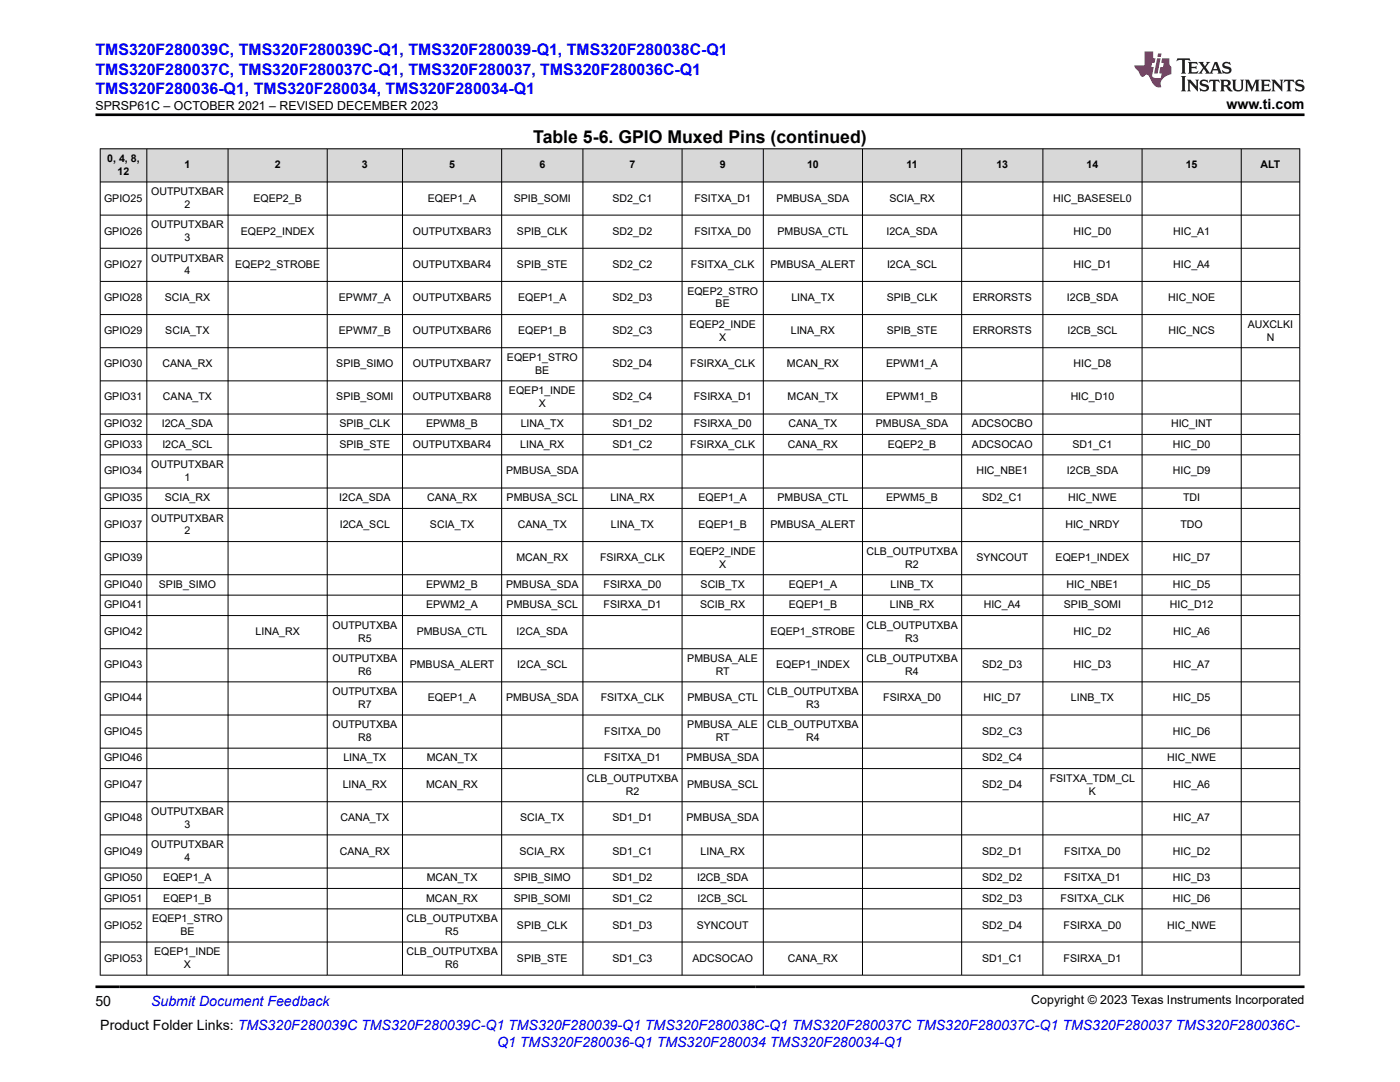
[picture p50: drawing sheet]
<svg xmlns="http://www.w3.org/2000/svg" width="279mm" height="216mm" viewBox="0 0 279 216" stroke-linecap="round" stroke-linejoin="round" font-family="sans-serif">
<defs><g id="words">
<text font-size="3.5" x="106.4" y="28.5">Table 5-6. GPIO Muxed Pins (continued)</text>
<g font-size="3.2" fill="#00f">
<text x="19" y="11.1">TMS320F280039C, TMS320F280039C-Q1, TMS320F280039-Q1, TMS320F280038C-Q1</text>
<text x="19" y="14.9">TMS320F280037C, TMS320F280037C-Q1, TMS320F280037, TMS320F280036C-Q1</text>
<text x="19" y="18.7">TMS320F280036-Q1, TMS320F280034, TMS320F280034-Q1</text>
</g>
<g font-size="2.8">
<text x="244.8" y="21.8">www.ti.com</text>
<text x="19" y="200.7">50</text>
<text x="20" y="205.5">Product Folder Links: TMS320F280039C TMS320F280039C-Q1 TMS320F280039-Q1 TMS320F280038C-Q1 TMS320F280037C TMS320F280037C-Q1 TMS320F280037 TMS320F280036C-</text>
</g>
<g font-size="2.8" fill="#00f">
<text x="30.2" y="200.7">Submit Document Feedback</text>
<text x="99.2" y="208.9">Q1 TMS320F280036-Q1 TMS320F280034 TMS320F280034-Q1</text>
</g>
<g font-size="2.5">
<text x="19" y="21.9">SPRSP61C – OCTOBER 2021 – REVISED DECEMBER 2023</text>
<text x="205.8" y="200.4">Copyright © 2023 Texas Instruments Incorporated</text>
</g>
<g font-size="2.1">
<text x="21.4" y="32.3">0, 4, 8,</text>
<text x="23.5" y="34.9">12</text>
<text x="36.8" y="33.6">1</text>
<text x="54.8" y="33.6">2</text>
<text x="72.2" y="33.6">3</text>
<text x="89.6" y="33.6">5</text>
<text x="107.6" y="33.6">6</text>
<text x="125.6" y="33.6">7</text>
<text x="143.6" y="33.6">9</text>
<text x="161.1" y="33.6">10</text>
<text x="180.9" y="33.6">11</text>
<text x="198.8" y="33.6">13</text>
<text x="216.9" y="33.6">14</text>
<text x="236.6" y="33.6">15</text>
<text x="251.6" y="33.6">ALT</text>
<text x="20.8" y="40.2">GPIO25</text>
<text x="30.2" y="39">OUTPUTXBAR</text>
<text x="36.8" y="41.5">2</text>
<text x="50.6" y="40.2">EQEP2_B</text>
<text x="85.4" y="40.2">EQEP1_A</text>
<text x="102.5" y="40.2">SPIB_SOMI</text>
<text x="122.2" y="40.2">SD2_C1</text>
<text x="138.6" y="40.2">FSITXA_D1</text>
<text x="155" y="40.2">PMBUSA_SDA</text>
<text x="177.5" y="40.2">SCIA_RX</text>
<text x="210.2" y="40.2">HIC_BASESEL0</text>
<text x="20.8" y="46.8">GPIO26</text>
<text x="30.2" y="45.6">OUTPUTXBAR</text>
<text x="48.1" y="46.8">EQEP2_INDEX</text>
<text x="82.4" y="46.8">OUTPUTXBAR3</text>
<text x="103.2" y="46.8">SPIB_CLK</text>
<text x="122.2" y="46.8">SD2_D2</text>
<text x="138.6" y="46.8">FSITXA_D0</text>
<text x="155.2" y="46.8">PMBUSA_CTL</text>
<text x="176.9" y="46.8">I2CA_SDA</text>
<text x="214.3" y="46.8">HIC_D0</text>
<text x="234.1" y="46.8">HIC_A1</text>
<text x="20.8" y="53.5">GPIO27</text>
<text x="30.2" y="52.2">OUTPUTXBAR</text>
<text x="36.8" y="48.1">3</text>
<text x="46.9" y="53.5">EQEP2_STROBE</text>
<text x="82.4" y="53.5">OUTPUTXBAR4</text>
<text x="103.2" y="53.5">SPIB_STE</text>
<text x="122.2" y="53.5">SD2_C2</text>
<text x="137.9" y="53.5">FSITXA_CLK</text>
<text x="153.8" y="53.5">PMBUSA_ALERT</text>
<text x="177" y="53.5">I2CA_SCL</text>
<text x="214.3" y="53.5">HIC_D1</text>
<text x="234.1" y="53.5">HIC_A4</text>
<text x="36.8" y="54.7">4</text>
<text x="137.2" y="58.8">EQEP2_STRO</text>
<text x="20.8" y="60.1">GPIO28</text>
<text x="32.9" y="60.1">SCIA_RX</text>
<text x="67.6" y="60.1">EPWM7_A</text>
<text x="82.4" y="60.1">OUTPUTXBAR5</text>
<text x="103.4" y="60.1">EQEP1_A</text>
<text x="122.2" y="60.1">SD2_D3</text>
<text x="137.6" y="65.4">EQEP2_INDE</text>
<text x="142.8" y="61.3">BE</text>
<text x="157.9" y="60.1">LINA_TX</text>
<text x="177" y="60.1">SPIB_CLK</text>
<text x="194.1" y="60.1">ERRORSTS</text>
<text x="212.9" y="60.1">I2CB_SDA</text>
<text x="233.1" y="60.1">HIC_NOE</text>
<text x="249" y="65.4">AUXCLKI</text>
<text x="20.8" y="66.7">GPIO29</text>
<text x="33" y="66.7">SCIA_TX</text>
<text x="67.6" y="66.7">EPWM7_B</text>
<text x="82.4" y="66.7">OUTPUTXBAR6</text>
<text x="103.4" y="66.7">EQEP1_B</text>
<text x="122.2" y="66.7">SD2_C3</text>
<text x="143.5" y="68">X</text>
<text x="157.8" y="66.7">LINA_RX</text>
<text x="177" y="66.7">SPIB_STE</text>
<text x="194.1" y="66.7">ERRORSTS</text>
<text x="213" y="66.7">I2CB_SCL</text>
<text x="233.2" y="66.7">HIC_NCS</text>
<text x="252.8" y="68">N</text>
<text x="20.8" y="73.3">GPIO30</text>
<text x="32.4" y="73.3">CANA_RX</text>
<text x="67.1" y="73.3">SPIB_SIMO</text>
<text x="82.4" y="73.3">OUTPUTXBAR7</text>
<text x="101.2" y="72">EQEP1_STRO</text>
<text x="106.8" y="74.6">BE</text>
<text x="122.2" y="73.3">SD2_D4</text>
<text x="137.8" y="73.3">FSIRXA_CLK</text>
<text x="157.1" y="73.3">MCAN_RX</text>
<text x="176.8" y="73.3">EPWM1_A</text>
<text x="214.3" y="73.3">HIC_D8</text>
<text x="20.8" y="79.9">GPIO31</text>
<text x="32.5" y="79.9">CANA_TX</text>
<text x="67.1" y="79.9">SPIB_SOMI</text>
<text x="82.4" y="79.9">OUTPUTXBAR8</text>
<text x="101.6" y="78.6">EQEP1_INDE</text>
<text x="107.5" y="81.2">X</text>
<text x="122.2" y="79.9">SD2_C4</text>
<text x="138.5" y="79.9">FSIRXA_D1</text>
<text x="157.2" y="79.9">MCAN_TX</text>
<text x="176.8" y="79.9">EPWM1_B</text>
<text x="213.7" y="79.9">HIC_D10</text>
<text x="20.8" y="85.3">GPIO32</text>
<text x="20.8" y="89.3">GPIO33</text>
<text x="32.3" y="85.3">I2CA_SDA</text>
<text x="32.4" y="89.3">I2CA_SCL</text>
<text x="67.8" y="85.3">SPIB_CLK</text>
<text x="67.8" y="89.3">SPIB_STE</text>
<text x="82.4" y="89.3">OUTPUTXBAR4</text>
<text x="85" y="85.3">EPWM8_B</text>
<text x="103.8" y="89.3">LINA_RX</text>
<text x="103.9" y="85.3">LINA_TX</text>
<text x="122.2" y="85.3">SD1_D2</text>
<text x="122.2" y="89.3">SD1_C2</text>
<text x="137.8" y="89.3">FSIRXA_CLK</text>
<text x="138.5" y="85.3">FSIRXA_D0</text>
<text x="157.2" y="89.3">CANA_RX</text>
<text x="157.4" y="85.3">CANA_TX</text>
<text x="174.8" y="85.3">PMBUSA_SDA</text>
<text x="177.2" y="89.3">EQEP2_B</text>
<text x="194" y="85.3">ADCSOCBO</text>
<text x="194" y="89.3">ADCSOCAO</text>
<text x="214" y="89.3">SD1_C1</text>
<text x="233.7" y="85.3">HIC_INT</text>
<text x="234.1" y="89.3">HIC_D0</text>
<text x="20.8" y="94.7">GPIO34</text>
<text x="30.2" y="93.4">OUTPUTXBAR</text>
<text x="36.8" y="95.9">1</text>
<text x="101" y="94.7">PMBUSA_SDA</text>
<text x="194.9" y="94.7">HIC_NBE1</text>
<text x="212.9" y="94.7">I2CB_SDA</text>
<text x="234.1" y="94.7">HIC_D9</text>
<text x="20.8" y="100">GPIO35</text>
<text x="32.9" y="100">SCIA_RX</text>
<text x="67.7" y="100">I2CA_SDA</text>
<text x="85.2" y="100">CANA_RX</text>
<text x="101.1" y="100">PMBUSA_SCL</text>
<text x="121.8" y="100">LINA_RX</text>
<text x="139.4" y="100">EQEP1_A</text>
<text x="155.2" y="100">PMBUSA_CTL</text>
<text x="176.8" y="100">EPWM5_B</text>
<text x="196" y="100">SD2_C1</text>
<text x="213.1" y="100">HIC_NWE</text>
<text x="236.1" y="100">TDI</text>
<text x="20.8" y="105.4">GPIO37</text>
<text x="30.2" y="104.1">OUTPUTXBAR</text>
<text x="36.8" y="106.6">2</text>
<text x="67.8" y="105.4">I2CA_SCL</text>
<text x="85.8" y="105.4">SCIA_TX</text>
<text x="103.3" y="105.4">CANA_TX</text>
<text x="121.9" y="105.4">LINA_TX</text>
<text x="139.4" y="105.4">EQEP1_B</text>
<text x="153.8" y="105.4">PMBUSA_ALERT</text>
<text x="212.6" y="105.4">HIC_NRDY</text>
<text x="235.6" y="105.4">TDO</text>
<text x="20.8" y="112">GPIO39</text>
<text x="103" y="112">MCAN_RX</text>
<text x="119.8" y="112">FSIRXA_CLK</text>
<text x="137.6" y="110.7">EQEP2_INDE</text>
<text x="143.5" y="113.3">X</text>
<text x="172.9" y="110.7">CLB_OUTPUTXBA</text>
<text x="180.7" y="113.3">R2</text>
<text x="194.9" y="112">SYNCOUT</text>
<text x="210.7" y="112">EQEP1_INDEX</text>
<text x="234.1" y="112">HIC_D7</text>
<text x="20.8" y="117.3">GPIO40</text>
<text x="31.7" y="117.3">SPIB_SIMO</text>
<text x="85" y="117.3">EPWM2_B</text>
<text x="101" y="117.3">PMBUSA_SDA</text>
<text x="120.5" y="117.3">FSIRXA_D0</text>
<text x="139.8" y="117.3">SCIB_TX</text>
<text x="157.4" y="117.3">EQEP1_A</text>
<text x="177.7" y="117.3">LINB_TX</text>
<text x="212.9" y="117.3">HIC_NBE1</text>
<text x="234.1" y="117.3">HIC_D5</text>
<text x="20.8" y="121.4">GPIO41</text>
<text x="66.3" y="125.5">OUTPUTXBA</text>
<text x="85" y="121.4">EPWM2_A</text>
<text x="101.1" y="121.4">PMBUSA_SCL</text>
<text x="120.5" y="121.4">FSIRXA_D1</text>
<text x="139.7" y="121.4">SCIB_RX</text>
<text x="157.4" y="121.4">EQEP1_B</text>
<text x="172.9" y="125.5">CLB_OUTPUTXBA</text>
<text x="177.6" y="121.4">LINB_RX</text>
<text x="196.3" y="121.4">HIC_A4</text>
<text x="212.3" y="121.4">SPIB_SOMI</text>
<text x="233.5" y="121.4">HIC_D12</text>
<text x="20.8" y="126.7">GPIO42</text>
<text x="51" y="126.7">LINA_RX</text>
<text x="71.5" y="128">R5</text>
<text x="83.2" y="126.7">PMBUSA_CTL</text>
<text x="103.1" y="126.7">I2CA_SDA</text>
<text x="153.8" y="126.7">EQEP1_STROBE</text>
<text x="180.7" y="128">R3</text>
<text x="214.3" y="126.7">HIC_D2</text>
<text x="234.1" y="126.7">HIC_A6</text>
<text x="20.8" y="133.4">GPIO43</text>
<text x="66.3" y="132.1">OUTPUTXBA</text>
<text x="71.5" y="134.6">R6</text>
<text x="81.8" y="133.4">PMBUSA_ALERT</text>
<text x="103.2" y="133.4">I2CA_SCL</text>
<text x="137.2" y="132.1">PMBUSA_ALE</text>
<text x="142.8" y="134.6">RT</text>
<text x="154.9" y="133.4">EQEP1_INDEX</text>
<text x="172.9" y="132.1">CLB_OUTPUTXBA</text>
<text x="180.7" y="134.6">R4</text>
<text x="196" y="133.4">SD2_D3</text>
<text x="214.3" y="133.4">HIC_D3</text>
<text x="234.1" y="133.4">HIC_A7</text>
<text x="20.8" y="140">GPIO44</text>
<text x="66.3" y="138.7">OUTPUTXBA</text>
<text x="71.5" y="141.2">R7</text>
<text x="85.4" y="140">EQEP1_A</text>
<text x="101" y="140">PMBUSA_SDA</text>
<text x="119.9" y="140">FSITXA_CLK</text>
<text x="137.2" y="140">PMBUSA_CTL</text>
<text x="153.1" y="138.7">CLB_OUTPUTXBA</text>
<text x="160.9" y="141.2">R3</text>
<text x="176.3" y="140">FSIRXA_D0</text>
<text x="196.3" y="140">HIC_D7</text>
<text x="213.7" y="140">LINB_TX</text>
<text x="234.1" y="140">HIC_D5</text>
<text x="20.8" y="146.6">GPIO45</text>
<text x="66.3" y="145.3">OUTPUTXBA</text>
<text x="71.5" y="147.9">R8</text>
<text x="120.6" y="146.6">FSITXA_D0</text>
<text x="137.2" y="145.3">PMBUSA_ALE</text>
<text x="142.8" y="147.9">RT</text>
<text x="153.1" y="145.3">CLB_OUTPUTXBA</text>
<text x="160.9" y="147.9">R4</text>
<text x="196" y="146.6">SD2_C3</text>
<text x="234.1" y="146.6">HIC_D6</text>
<text x="20.8" y="151.9">GPIO46</text>
<text x="68.5" y="151.9">LINA_TX</text>
<text x="85.2" y="151.9">MCAN_TX</text>
<text x="120.6" y="151.9">FSITXA_D1</text>
<text x="137" y="151.9">PMBUSA_SDA</text>
<text x="196" y="151.9">SD2_C4</text>
<text x="232.9" y="151.9">HIC_NWE</text>
<text x="20.8" y="157.3">GPIO47</text>
<text x="68.4" y="157.3">LINA_RX</text>
<text x="85" y="157.3">MCAN_RX</text>
<text x="117.1" y="156">CLB_OUTPUTXBA</text>
<text x="124.9" y="158.5">R2</text>
<text x="137.1" y="157.3">PMBUSA_SCL</text>
<text x="196" y="157.3">SD2_D4</text>
<text x="209.5" y="156">FSITXA_TDM_CL</text>
<text x="217.3" y="158.5">K</text>
<text x="234.1" y="157.3">HIC_A6</text>
<text x="20.8" y="163.9">GPIO48</text>
<text x="30.2" y="162.6">OUTPUTXBAR</text>
<text x="36.8" y="165.2">3</text>
<text x="67.9" y="163.9">CANA_TX</text>
<text x="103.8" y="163.9">SCIA_TX</text>
<text x="122.2" y="163.9">SD1_D1</text>
<text x="137" y="163.9">PMBUSA_SDA</text>
<text x="234.1" y="163.9">HIC_A7</text>
<text x="20.8" y="170.5">GPIO49</text>
<text x="30.2" y="169.2">OUTPUTXBAR</text>
<text x="36.8" y="171.8">4</text>
<text x="67.8" y="170.5">CANA_RX</text>
<text x="103.7" y="170.5">SCIA_RX</text>
<text x="122.2" y="170.5">SD1_C1</text>
<text x="139.8" y="170.5">LINA_RX</text>
<text x="196" y="170.5">SD2_D1</text>
<text x="212.4" y="170.5">FSITXA_D0</text>
<text x="234.1" y="170.5">HIC_D2</text>
<text x="20.8" y="175.9">GPIO50</text>
<text x="20.8" y="179.9">GPIO51</text>
<text x="32.6" y="175.9">EQEP1_A</text>
<text x="32.6" y="179.9">EQEP1_B</text>
<text x="85" y="179.9">MCAN_RX</text>
<text x="85.2" y="175.9">MCAN_TX</text>
<text x="102.5" y="175.9">SPIB_SIMO</text>
<text x="102.5" y="179.9">SPIB_SOMI</text>
<text x="122.2" y="175.9">SD1_D2</text>
<text x="122.2" y="179.9">SD1_C2</text>
<text x="139.1" y="175.9">I2CB_SDA</text>
<text x="139.2" y="179.9">I2CB_SCL</text>
<text x="196" y="175.9">SD2_D2</text>
<text x="196" y="179.9">SD2_D3</text>
<text x="211.7" y="179.9">FSITXA_CLK</text>
<text x="212.4" y="175.9">FSITXA_D1</text>
<text x="234.1" y="175.9">HIC_D3</text>
<text x="234.1" y="179.9">HIC_D6</text>
<text x="20.8" y="185.3">GPIO52</text>
<text x="30.3" y="184">EQEP1_STRO</text>
<text x="81.1" y="184">CLB_OUTPUTXBA</text>
<text x="103.2" y="185.3">SPIB_CLK</text>
<text x="122.2" y="185.3">SD1_D3</text>
<text x="139.1" y="185.3">SYNCOUT</text>
<text x="196" y="185.3">SD2_D4</text>
<text x="212.3" y="185.3">FSIRXA_D0</text>
<text x="232.9" y="185.3">HIC_NWE</text>
<text x="20.8" y="191.9">GPIO53</text>
<text x="30.8" y="190.6">EQEP1_INDE</text>
<text x="36" y="186.5">BE</text>
<text x="81.1" y="190.6">CLB_OUTPUTXBA</text>
<text x="88.9" y="186.5">R5</text>
<text x="103.2" y="191.9">SPIB_STE</text>
<text x="122.2" y="191.9">SD1_C3</text>
<text x="138.2" y="191.9">ADCSOCAO</text>
<text x="157.2" y="191.9">CANA_RX</text>
<text x="196" y="191.9">SD1_C1</text>
<text x="212.3" y="191.9">FSIRXA_D1</text>
<text x="36.7" y="193.2">X</text>
<text x="88.9" y="193.2">R6</text>
</g>
</g></defs>
<g fill="#d8d8d8">
<path d="M20 29.7h239.4v6.6h-239.4z" fill-rule="evenodd"/>
<path d="M20.1 29.8h9.1v6.4h-9.1z" fill-rule="evenodd"/>
<path d="M29.4 29.8h16.1v6.4h-16.1z" fill-rule="evenodd"/>
<path d="M45.6 29.8h19.6v6.4h-19.6z" fill-rule="evenodd"/>
<path d="M65.4 29.8h14.9v6.4h-14.9z" fill-rule="evenodd"/>
<path d="M80.4 29.8h19.7v6.4h-19.7z" fill-rule="evenodd"/>
<path d="M100.2 29.8h16.1v6.4h-16.1z" fill-rule="evenodd"/>
<path d="M116.4 29.8h19.7v6.4h-19.7z" fill-rule="evenodd"/>
<path d="M136.2 29.8h16.1v6.4h-16.1z" fill-rule="evenodd"/>
<path d="M152.4 29.8h19.7v6.4h-19.7z" fill-rule="evenodd"/>
<path d="M172.2 29.8h19.7v6.4h-19.7z" fill-rule="evenodd"/>
<path d="M192 29.8h16.1v6.4h-16.1z" fill-rule="evenodd"/>
<path d="M208.2 29.8h19.7v6.4h-19.7z" fill-rule="evenodd"/>
<path d="M228 29.8h19.7v6.4h-19.7z" fill-rule="evenodd"/>
<path d="M247.8 29.8h11.5v6.4h-11.5z" fill-rule="evenodd"/>
</g>
<g fill="none" stroke="#000" stroke-width=".2">
<path d="M19.9 29.7h239.6M19.9 36.3h239.6M20 29.6v165M29.3 29.6v165M45.5 29.6v165M65.3 29.6v165M80.3 29.6v165M100.1 29.6v165M116.3 29.6v165M136.1 29.6v165M152.3 29.6v165M172.1 29.6v165"/>
<path d="M191.9 29.6v165M208.1 29.6v165M227.9 29.6v165M247.7 29.6v165M259.4 29.6v165M19.9 42.9h239.6M19.9 49.5h239.6M19.9 56.2h239.6M19.9 62.8h239.6M19.9 69.4h239.6M19.9 76h239.6M19.9 82.6h239.6"/>
<path d="M19.9 86.7h239.6M19.9 90.8h239.6M19.9 97.4h239.6M19.9 101.5h239.6M19.9 108.1h239.6M19.9 114.7h239.6M19.9 118.8h239.6M19.9 122.8h239.6M19.9 129.4h239.6M19.9 136.1h239.6M19.9 142.7h239.6M19.9 149.3h239.6"/>
<path d="M19.9 153.4h239.6M19.9 160h239.6M19.9 166.6h239.6M19.9 173.2h239.6M19.9 177.3h239.6M19.9 181.4h239.6M19.9 188h239.6M19.9 194.6h239.6"/>
</g>
<path d="M235 11.6l-.2 .6 .5-.2h.6v.1v2.2l-.2 .4h1l-.2-.4v-2.2v-.1h.5l.5 .2-.1-.6zM237.1 12.4l.2 .3v1.6l-.2 .4h1.9l.1-.6a1.08 1.08 0 0 1-1.3 .2v-.7h.6l.4 .2v-.7l-.4 .2h-.6v-.5l.2-.2a1 1 0 0 1 1 .3l-.1-.5zM239.2 12.4l.9 1.1-1 1.2h.9l-.2-.2 .5-.8 .4 .8-.2 .2h1.6l-.2-.2 .2-.5h.9l.1 .5-.1 .2h.9l-.2-.4-.8-1.9h-.5l-.9 2.1-.9-1.1 .9-1h-.8l.2 .2-.4 .6-.4-.6 .2-.2zM242.5 12.8l.4 1h-.7zM244.2 12.5a.65 .65 0 0 0-.2 .7 .65 .65 0 0 0 .6 .5l.6 .1 .1 .3a.79 .79 0 0 1-.7 .4 .79 .79 0 0 1-.7-.5l.1 .7 .2-.1a.93 .93 0 0 0 1.1 0 .93 .93 0 0 0 .4-.9 1.46 1.46 0 0 0-1.2-.6l-.1-.3a1.09 1.09 0 0 1 1.2 .2l-.2-.6-.1 .1-.5-.2zM235.7 15.2l.2 .4v2.2l-.2 .4h1l-.2-.4v-2.2l.2-.4zM236.9 15.9l.2 .4v1.5l-.2 .4h.8l-.3-.4 .1-1.3 1.6 1.8v-2l.2-.4h-.7l.1 .2 .1 1.1-1.2-1.3zM239.7 16a.65 .65 0 0 0-.2 .8 .65 .65 0 0 0 .6 .4l.6 .2 .1 .2a.79 .79 0 0 1-.7 .4 .79 .79 0 0 1-.7-.5l.1 .7 .2-.1a.93 .93 0 0 0 1.1 .1 .93 .93 0 0 0 .4-1 1.46 1.46 0 0 0-1.2-.5l-.1-.4a1.09 1.09 0 0 1 1.2 .2l-.1-.6-.2 .1-.5-.1zM241.4 15.9l-.1 .6a.63 .63 0 0 1 .8-.3v1.6l-.3 .4h1l-.2-.4v-1.6a.66 .66 0 0 1 .8 .3l-.1-.6zM243.5 15.9l.2 .4v1.5l-.2 .4h1l-.2-.2-.1-.7h.5l.1 .2a.79 .79 0 0 0 1.2 .6l-1-.9a.61 .61 0 0 0 .6-.6 .61 .61 0 0 0-.5-.7zM244.3 16.2h.1a.47 .47 0 0 1 .5 .1 .47 .47 0 0 1 .1 .5l-.1 .1-.7 .1zM245.8 15.9l.2 .2a2.27 2.27 0 0 0 .4 2 1.04 1.04 0 0 0 1.7-.7v-1.3l.2-.2h-.8l.2 .4v1.1a.6 .6 0 0 1-.6 .6 .6 .6 0 0 1-.6-.6v-1.1l.3-.4zM248.4 15.9l.2 .4v1.5l-.2 .4h.8l-.3-.4v-1.4l.9 1.9 .9-1.9v1.4l-.3 .4h1l-.2-.4v-1.5l.2-.4h-.8l-.7 1.5-.6-1.5zM251.6 15.9l.2 .4v1.5l-.2 .4h1.9l.1-.6a1.09 1.09 0 0 1-1.3 .2v-.7h.6l.4 .2v-.6l-.4 .2h-.6v-.6l.2-.1a1.01 1.01 0 0 1 1 .3l-.1-.6zM253.7 15.9l.3 .4v1.5l-.3 .4h.8l-.2-.4v-1.3l1.6 1.8v-2l.2-.4h-.7l.2 .2v1.1l-1.2-1.3zM256.3 15.9l-.1 .6a.63 .63 0 0 1 .8-.3v1.6l-.3 .4h1l-.2-.4v-1.6a.66 .66 0 0 1 .8 .3l-.1-.6zM258.7 16a.65 .65 0 0 0-.2 .8 .65 .65 0 0 0 .6 .4l.6 .2 .2 .2a.79 .79 0 0 1-.7 .4 .79 .79 0 0 1-.7-.5l.1 .7 .2-.1a.93 .93 0 0 0 1 .1 .93 .93 0 0 0 .5-1 1.46 1.46 0 0 0-1.3-.5v-.4a1.09 1.09 0 0 1 1.2 .2l-.2-.6-.2 .1-.5-.1z" fill="#231f20"/>
<path d="M228.4 10.3v2.7h-2l.1 .4 .8 1a.95 .95 0 0 0 1 .9 .59 .59 0 0 1 .5-.4 .59 .59 0 0 1 .5 .3l.4 .8a1.59 1.59 0 0 0 2.1 1.4 1.61 1.61 0 0 1 1-2.3l1-.3-.1-1.5a1.59 1.59 0 0 1-.3-1.7h-1.5l-.2 .9h.6l-.2 .9h-.5l-.2 .9v.3l.4 .1-.1 .9h-.7a.73 .73 0 0 1-1-.7l.3-1.5h-.5l.1-.9h.5l.2-.9h-.5v-1.3zM230.9 11.6l-.6 3.1h.7l.6-3.1zM231.1 10.7l-.1 .6h.7l.1-.6z" fill="#ed1c24"/>
<path d="M19 22.9h241.3M19 196.9h241.3" fill="none" stroke="#000" stroke-width=".53"/>
<use href="#words"/>
</svg>
